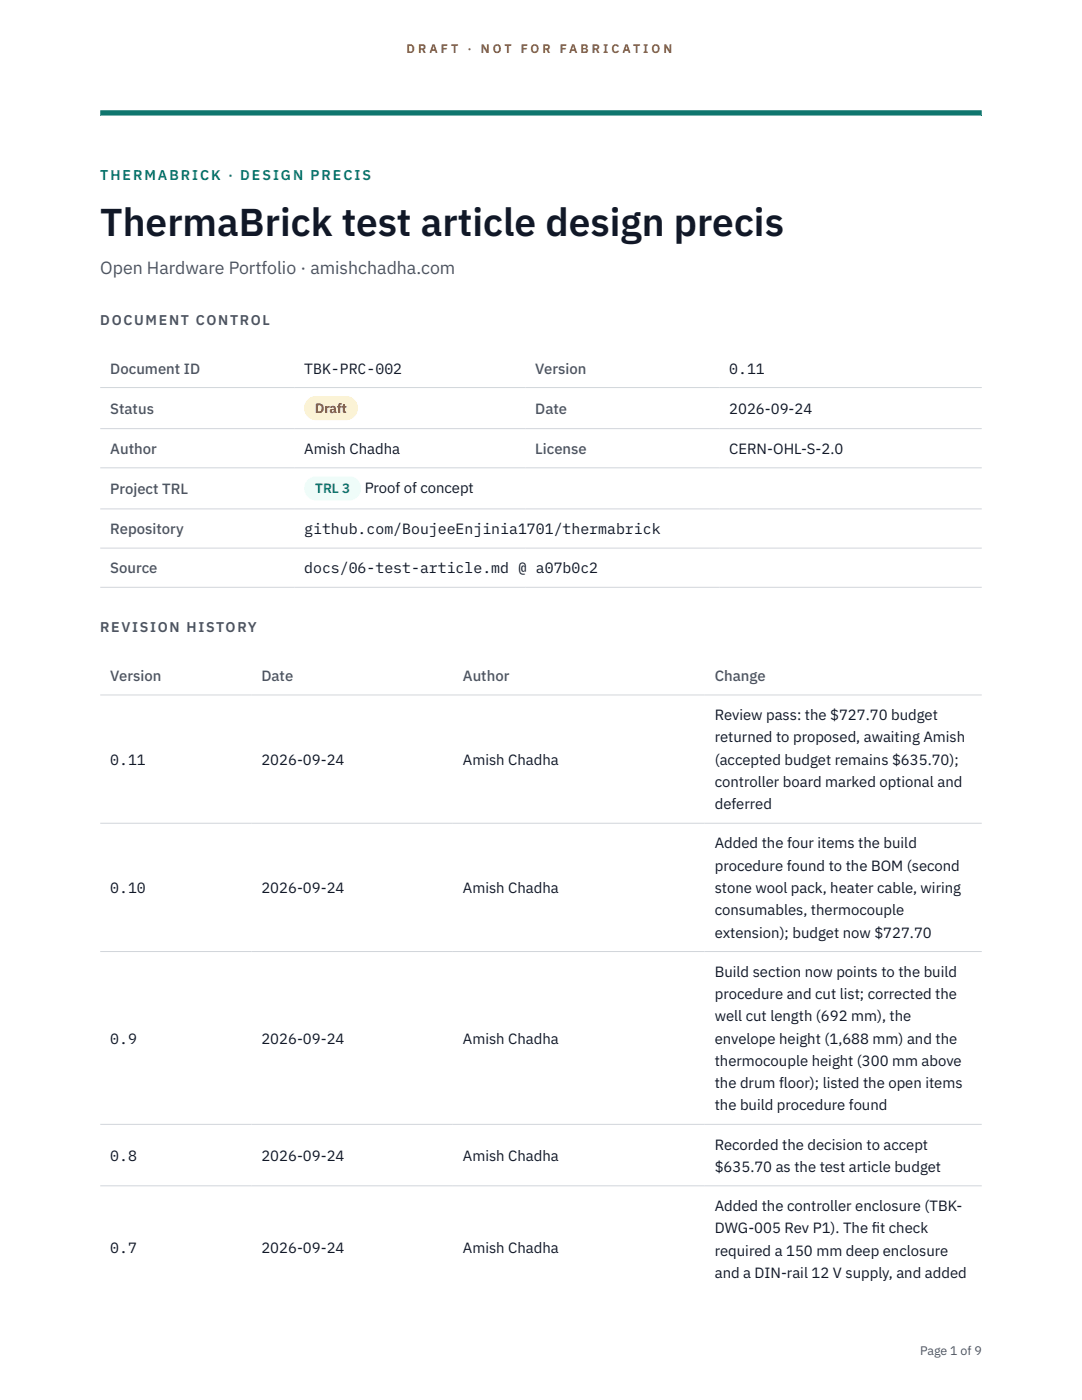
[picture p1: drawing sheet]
<svg xmlns="http://www.w3.org/2000/svg" width="216mm" height="279mm" viewBox="0 0 216 279" stroke-linecap="round" stroke-linejoin="round" font-family="sans-serif">
<defs><g id="words">
<text font-size="7.8" fill="#111827" x="20" y="47.1">ThermaBrick test article design precis</text>
<text font-size="3.5" fill="#4b5563" x="20" y="54.6">Open Hardware Portfolio · amishchadha.com</text>
<g font-size="3" fill="#4b5563">
<text x="22" y="74.5">Document ID</text>
<text x="106.8" y="74.5">Version</text>
<text x="22" y="82.6">Status</text>
<text x="106.8" y="82.6">Date</text>
<text x="22" y="90.6">Author</text>
<text x="106.8" y="90.6">License</text>
<text x="22" y="98.6">Project TRL</text>
<text x="22" y="106.6">Repository</text>
<text x="22" y="114.4">Source</text>
<text x="22" y="135.9">Version</text>
<text x="52.2" y="135.9">Date</text>
<text x="92.4" y="135.9">Author</text>
<text x="142.6" y="135.9">Change</text>
</g>
<g font-size="3" fill="#111827">
<text x="60.7" y="74.5">TBK-PRC-002</text>
<text x="145.5" y="74.5">0.11</text>
<text x="145.5" y="82.6">2026-09-24</text>
<text x="60.7" y="90.6">Amish Chadha</text>
<text x="145.5" y="90.6">CERN-OHL-S-2.0</text>
<text x="72.8" y="98.5">Proof of concept</text>
<text x="60.7" y="106.6">github.com/BoujeeEnjinia1701/thermabrick</text>
<text x="60.7" y="114.4">docs/06-test-article.md @ a07b0c2</text>
<text x="142.6" y="143.7">Review pass: the $727.70 budget</text>
<text x="142.6" y="148.2">returned to proposed, awaiting Amish</text>
<text x="22" y="152.6">0.11</text>
<text x="52.2" y="152.6">2026-09-24</text>
<text x="92.4" y="152.6">Amish Chadha</text>
<text x="142.6" y="152.6">(accepted budget remains $635.70);</text>
<text x="142.6" y="157.1">controller board marked optional and</text>
<text x="142.6" y="161.5">deferred</text>
<text x="142.6" y="169.3">Added the four items the build</text>
<text x="142.6" y="173.8">procedure found to the BOM (second</text>
<text x="22" y="178.2">0.10</text>
<text x="52.2" y="178.2">2026-09-24</text>
<text x="92.4" y="178.2">Amish Chadha</text>
<text x="142.6" y="178.2">stone wool pack, heater cable, wiring</text>
<text x="142.6" y="182.7">consumables, thermocouple</text>
<text x="142.6" y="187.1">extension); budget now $727.70</text>
<text x="142.6" y="194.9">Build section now points to the build</text>
<text x="142.6" y="199.4">procedure and cut list; corrected the</text>
<text x="142.6" y="203.8">well cut length (692 mm), the</text>
<text x="22" y="208.3">0.9</text>
<text x="52.2" y="208.3">2026-09-24</text>
<text x="92.4" y="208.3">Amish Chadha</text>
<text x="142.6" y="208.3">envelope height (1,688 mm) and the</text>
<text x="142.6" y="212.7">thermocouple height (300 mm above</text>
<text x="142.6" y="217.1">the drum floor); listed the open items</text>
<text x="142.6" y="221.6">the build procedure found</text>
<text x="22" y="231.6">0.8</text>
<text x="52.2" y="231.6">2026-09-24</text>
<text x="92.4" y="231.6">Amish Chadha</text>
<text x="142.6" y="229.4">Recorded the decision to accept</text>
<text x="142.6" y="233.9">$635.70 as the test article budget</text>
<text x="142.6" y="241.7">Added the controller enclosure (TBK-</text>
<text x="22" y="250">0.7</text>
<text x="52.2" y="250">2026-09-24</text>
<text x="92.4" y="250">Amish Chadha</text>
<text x="142.6" y="246.1">DWG-005 Rev P1). The f</text>
<text x="142.6" y="250.6">required a 150 mm deep enclosure</text>
<text x="173.9" y="246.1">it check</text>
<text x="142.6" y="255">and a DIN-rail 12 V supply, and added</text>
</g>
<text font-size="2.8" fill="#0f766e" x="20" y="36">THERMABRICK · DESIGN PRECIS</text>
<g font-size="2.8" fill="#4b5563">
<text x="20" y="64.8">DOCUMENT CONTROL</text>
<text x="20" y="126.2">REVISION HISTORY</text>
</g>
<text font-size="2.7" fill="#92400e" x="62.9" y="82.5">Draft</text>
<text font-size="2.7" fill="#0f766e" x="62.9" y="98.5">TRL 3</text>
<g font-size="2.5" fill="#b45309">
<text x="81.1" y="10.5">D R A F T</text>
<text x="93.3" y="10.5">·</text>
<text x="95.9" y="10.5">N O T</text>
<text x="103.9" y="10.5">F O R</text>
<text x="111.7" y="10.5">F A B R I C A T I O N</text>
</g>
<text font-size="2.5" fill="#4b5563" x="183.6" y="270.3">Page 1 of 9</text>
</g></defs>
<path d="M20 23.1h175.9zM20 22h175.9v1.1h-175.9z" fill-rule="evenodd" fill="#0f766e"/>
<path d="M20 77.3h175.9M20 85.5h175.9M20 93.4h175.9M20 101.6h175.9M20 109.4h175.9M20 117.2h175.9M20 138.7h175.9M20 164.3h175.9M20 189.9h175.9M20 224.4h175.9M20 236.7h175.9" fill="none" stroke="#d1d5db" stroke-width=".2"/>
<path d="M60.7 79h10.7v4.9h-10.7z" fill="#fef3c7"/>
<path d="M60.7 95.1h11.4v4.8h-11.4z" fill="#f0fdfa"/>
<use href="#words"/>
</svg>
